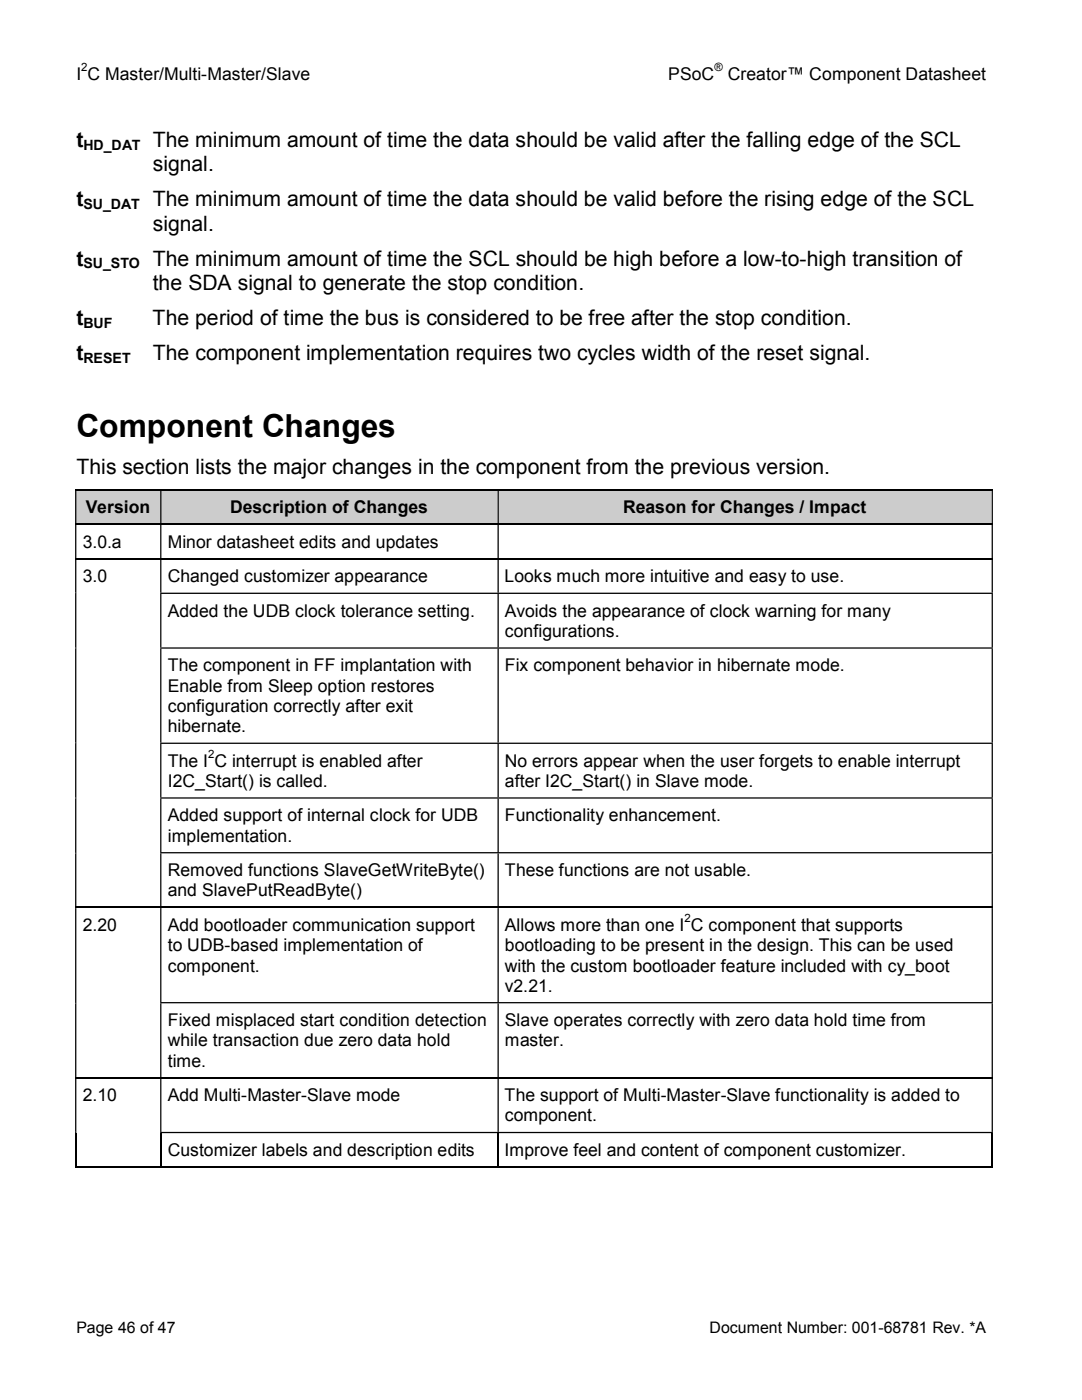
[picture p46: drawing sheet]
<svg xmlns="http://www.w3.org/2000/svg" width="216mm" height="279mm" viewBox="0 0 216 279" stroke-linecap="round" stroke-linejoin="round" font-family="sans-serif">
<defs><g id="words">
<text font-size="6.3" x="15.2" y="87.1">Component Changes</text>
<g font-size="4.2">
<text x="15.2" y="29.3">t</text>
<text x="30.5" y="29.3">The minimum amount of time the data should be valid after the falling edge of the SCL</text>
<text x="30.5" y="34.2">signal.</text>
<text x="15.2" y="41.1">t</text>
<text x="30.5" y="41.1">The minimum amount of time the data should be valid before the rising edge of the SCL</text>
<text x="30.5" y="46">signal.</text>
<text x="15.2" y="53">t</text>
<text x="30.5" y="53">The minimum amount of time the SCL should be high before a low-to-high transition of</text>
<text x="30.5" y="57.9">the SDA signal to generate the stop condition.</text>
<text x="15.2" y="64.9">t</text>
<text x="30.5" y="64.9">The period of time the bus is considered to be free after the stop condition.</text>
<text x="15.2" y="71.8">t</text>
<text x="30.5" y="71.8">The component implementation requires two cycles width of the reset signal.</text>
<text x="15.2" y="94.6">This section lists the major changes in the component from the previous version.</text>
</g>
<g font-size="3.5">
<text x="15.2" y="16">I C Master/Multi-Master/Slave</text>
<text x="133.4" y="16">PSoC</text>
<text x="145.2" y="16">Creatorô Component Datasheet</text>
<text x="17.1" y="102.4">Version</text>
<text x="45.9" y="102.4">Description of Changes</text>
<text x="124.3" y="102.4">Reason for Changes / Impact</text>
<text x="16.5" y="109.3">3.0.a</text>
<text x="33.5" y="109.3">Minor datasheet edits and updates</text>
<text x="16.5" y="116.2">3.0</text>
<text x="33.5" y="116.2">Changed customizer appearance</text>
<text x="100.7" y="116.2">Looks much more intuitive and easy to use.</text>
<text x="33.5" y="123.1">Added the UDB clock tolerance setting.</text>
<text x="100.7" y="123.1">Avoids the appearance of clock warning for many</text>
<text x="100.8" y="127.1">configurations.</text>
<text x="33.5" y="134">The component in FF implantation with</text>
<text x="100.8" y="134">Fix component behavior in hibernate mode.</text>
<text x="33.5" y="142.1">configuration correctly after exit</text>
<text x="33.5" y="138">Enable from Sleep option restores</text>
<text x="33.5" y="146.1">hibernate.</text>
<text x="33.5" y="153">The I C interrupt is enabled after</text>
<text x="100.8" y="153">No errors appear when the user forgets to enable interrupt</text>
<text x="33.5" y="157.1">I2C_Start() is called.</text>
<text x="100.8" y="157.1">after I2C_Start() in Slave mode.</text>
<text x="33.5" y="168">implementation.</text>
<text x="33.5" y="163.9">Added support of internal clock for UDB</text>
<text x="100.8" y="163.9">Functionality enhancement.</text>
<text x="33.5" y="178.9">and SlavePutReadByte()</text>
<text x="33.5" y="174.8">Removed functions SlaveGetWriteByte()</text>
<text x="100.8" y="174.8">These functions are not usable.</text>
<text x="16.5" y="185.8">2.20</text>
<text x="33.5" y="185.8">Add bootloader communication support</text>
<text x="100.8" y="185.8">Allows more than one I C component that supports</text>
<text x="33.5" y="189.8">to UDB-based implementation of</text>
<text x="100.8" y="189.8">bootloading to be present in the design. This can be used</text>
<text x="33.5" y="193.9">component.</text>
<text x="100.8" y="198">v2.21.</text>
<text x="100.8" y="193.9">with the custom bootloader feature included with cy_boot</text>
<text x="33.5" y="204.8">Fixed misplaced start condition detection</text>
<text x="33.5" y="208.8">while transaction due zero data hold</text>
<text x="100.8" y="204.8">Slave operates correctly with zero data hold time from</text>
<text x="100.8" y="208.8">master.</text>
<text x="33.5" y="212.9">time.</text>
<text x="16.5" y="219.8">2.10</text>
<text x="33.5" y="219.8">Add Multi-Master-Slave mode</text>
<text x="100.7" y="219.8">The support of Multi-Master-Slave functionality is added to</text>
<text x="100.8" y="223.8">component.</text>
<text x="33.5" y="230.7">Customizer labels and description edits</text>
<text x="100.7" y="230.7">Improve feel and content of component customizer.</text>
</g>
<g font-size="3.2">
<text x="15.2" y="266">Page 46 of 47</text>
<text x="141.6" y="266">Document Number: 001-68781 Rev. *A</text>
</g>
<g font-size="2.8">
<text x="16.6" y="29.8">HD_DAT</text>
<text x="16.6" y="41.7">SU_DAT</text>
<text x="16.6" y="53.6">SU_STO</text>
<text x="16.6" y="65.4">BUF</text>
<text x="16.6" y="72.4">RESET</text>
</g>
<g font-size="2.3">
<text x="16.2" y="14.2">2</text>
<text x="142.6" y="14.2">Æ</text>
<text x="41.5" y="151.2">2</text>
<text x="136.6" y="184">2</text>
</g>
</g></defs>
<g fill="#ccc">
<path d="M15.2 98h16.8v6.5h-16.8z"/>
<path d="M32.2 98h67v6.5h-67z"/>
<path d="M99.5 98h98.3v6.5h-98.3z"/>
</g>
<path d="M15 97.8h183.1M15 104.6h183.1M15 111.5h183.1M15 181.1h183.1M15 215.1h183.1M15 232.9h17M15.1 226.1v6.9M32.1 226.1v6.9M32.2 232.9h67.1M99.4 226.1v6.9M99.5 232.9h98.4M198 226.1v6.9" fill="none" stroke="#000" stroke-width=".25"/>
<g fill="#000">
<path d="M197.9 232.7h.2v.3h-.2z"/>
<path d="M15 97.9h.2v6.6h-.2zM32 97.9h.2v6.6h-.2zM99.3 97.9h.2v6.6h-.2zM197.9 97.9h.2v6.6h-.2z"/>
<path d="M15 104.8h.2v6.6h-.2zM32 104.8h.2v6.6h-.2zM99.3 104.8h.2v6.6h-.2zM197.9 104.8h.2v6.6h-.2z"/>
<path d="M15 111.7h.2v6.6h-.2zM32 111.7h.2v6.6h-.2zM99.3 111.7h.2v6.6h-.2zM197.9 111.7h.2v6.6h-.2z"/>
<path d="M15 118.3h.2v.2h-.2zM32 118.3h166.1v.2h-166.1z"/>
<path d="M15 118.5h.2v10.7h-.2zM32 118.5h.2v10.7h-.2zM99.3 118.5h.2v10.7h-.2zM197.9 118.5h.2v10.7h-.2z"/>
<path d="M15 129.2h.2v.3h-.2zM32 129.2h166.1v.3h-166.1z"/>
<path d="M15 129.5h.2v18.7h-.2zM32 129.5h.2v18.7h-.2zM99.3 129.5h.2v18.7h-.2zM197.9 129.5h.2v18.7h-.2z"/>
<path d="M15 148.2h.2v.3h-.2zM32 148.2h166.1v.3h-166.1z"/>
<path d="M15 148.5h.2v10.6h-.2zM32 148.5h.2v10.6h-.2zM99.3 148.5h.2v10.6h-.2zM197.9 148.5h.2v10.6h-.2z"/>
<path d="M15 159.1h.2v.3h-.2zM32 159.1h166.1v.3h-166.1z"/>
<path d="M15 159.4h.2v10.7h-.2zM32 159.4h.2v10.7h-.2zM99.3 159.4h.2v10.7h-.2zM197.9 159.4h.2v10.7h-.2z"/>
<path d="M15 170.1h.2v.2h-.2zM32 170.1h166.1v.2h-166.1z"/>
<path d="M15 170.3h.2v10.7h-.2zM32 170.3h.2v10.7h-.2zM99.3 170.3h.2v10.7h-.2zM197.9 170.3h.2v10.7h-.2z"/>
<path d="M15 181.2h.2v18.8h-.2zM32 181.2h.2v18.8h-.2zM99.3 181.2h.2v18.8h-.2zM197.9 181.2h.2v18.8h-.2z"/>
<path d="M15 200h.2v.2h-.2zM32 200h166.1v.2h-166.1z"/>
<path d="M15 200.2h.2v14.8h-.2zM32 200.2h.2v14.8h-.2zM99.3 200.2h.2v14.8h-.2zM197.9 200.2h.2v14.8h-.2z"/>
<path d="M15 215.2h.2v10.7h-.2zM32 215.2h.2v10.7h-.2zM99.3 215.2h.2v10.7h-.2zM197.9 215.2h.2v10.7h-.2z"/>
<path d="M15 225.9h.2v.2h-.2zM32 225.9h166.1v.2h-166.1z"/>
</g>
<use href="#words"/>
</svg>
